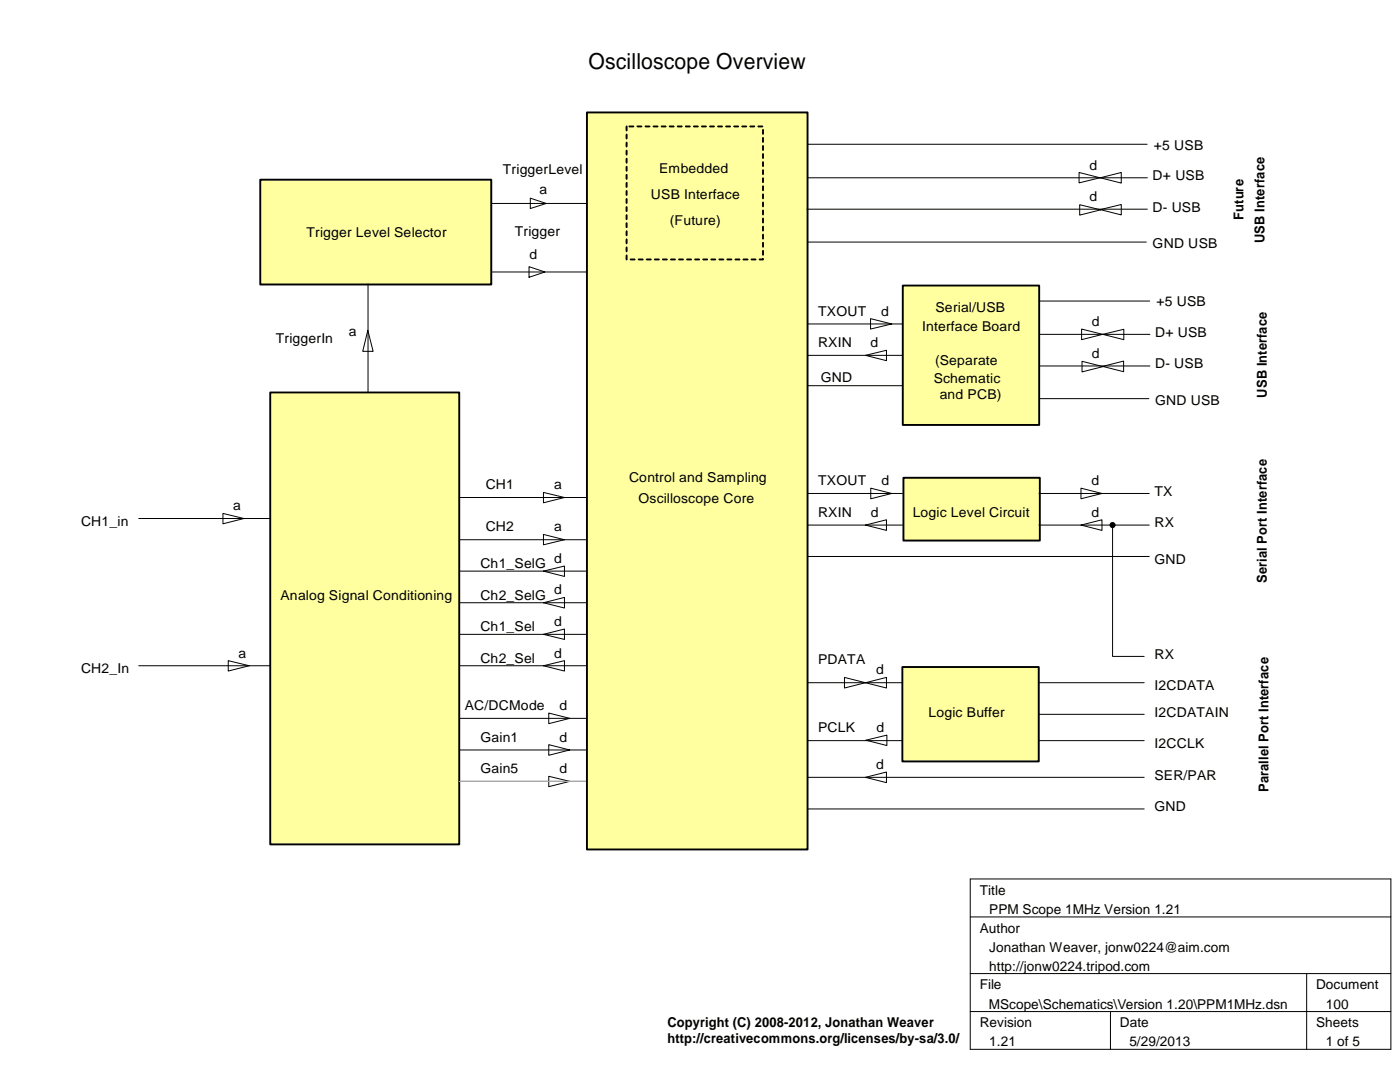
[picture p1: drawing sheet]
<svg xmlns="http://www.w3.org/2000/svg" width="279mm" height="216mm" viewBox="0 0 279 216" stroke-linecap="round" stroke-linejoin="round" font-family="sans-serif">
<defs><g id="words">
<text font-size="4.4" x="117.5" y="13.7">Oscilloscope Overview</text>
<g font-size="2.7">
<text x="230.3" y="29.9">+5 USB</text>
<text x="100.4" y="34.8">TriggerLevel</text>
<text x="131.6" y="34.5">Embedded</text>
<text x="217.5" y="33.8">d</text>
<text x="230" y="35.9">D+ USB</text>
<text x="107.7" y="38.7">a</text>
<text x="129.9" y="39.7">USB Interface</text>
<text x="217.5" y="40.1">d</text>
<text x="61.2" y="47.4">Trigger Level Selector</text>
<text x="102.7" y="47.1">Trigger</text>
<text x="133.7" y="44.9">(Future)</text>
<text x="230" y="42.2">D- USB</text>
<text x="248.2" y="43.9" transform="rotate(-90 248.2 43.9)">Future</text>
<text x="105.7" y="51.7">d</text>
<text x="230" y="49.5">GND USB</text>
<text x="252.4" y="48.5" transform="rotate(-90 252.4 48.5)">USB Interface</text>
<text x="163.3" y="63">TXOUT</text>
<text x="175.9" y="63">d</text>
<text x="186.7" y="62.2">Serial/USB</text>
<text x="217.9" y="65.1">d</text>
<text x="230.8" y="61.1">+5 USB</text>
<text x="55" y="68.4">TriggerIn</text>
<text x="69.6" y="67.1">a</text>
<text x="163.3" y="69.3">RXIN</text>
<text x="173.7" y="69.3">d</text>
<text x="184.1" y="66.1">Interface Board</text>
<text x="217.9" y="71.4">d</text>
<text x="230.5" y="67.2">D+ USB</text>
<text x="163.8" y="76.3">GND</text>
<text x="186.4" y="76.3">Schematic</text>
<text x="186.6" y="72.9">(Separate</text>
<text x="230.5" y="73.5">D- USB</text>
<text x="187.5" y="79.5">and PCB)</text>
<text x="230.5" y="80.8">GND USB</text>
<text x="252.9" y="79.3" transform="rotate(-90 252.9 79.3)">USB Interface</text>
<text x="46.6" y="101.9">a</text>
<text x="96.9" y="97.7">CH1</text>
<text x="110.6" y="97.7">a</text>
<text x="125.6" y="96.2">Control and Sampling</text>
<text x="127.4" y="100.5">Oscilloscope Core</text>
<text x="163.3" y="96.8">TXOUT</text>
<text x="175.9" y="96.8">d</text>
<text x="217.8" y="96.8">d</text>
<text x="230.4" y="98.9">TX</text>
<text x="16.2" y="105">CH1_in</text>
<text x="96.9" y="106">CH2</text>
<text x="110.6" y="106">a</text>
<text x="163.3" y="103.1">RXIN</text>
<text x="173.8" y="103.1">d</text>
<text x="182.2" y="103.1">Logic Level Circuit</text>
<text x="217.8" y="103.1">d</text>
<text x="230.4" y="105.2">RX</text>
<text x="95.9" y="113.4">Ch1_SelG</text>
<text x="110.6" y="112.4">d</text>
<text x="230.4" y="112.6">GND</text>
<text x="56" y="119.7">Analog Signal Conditioning</text>
<text x="95.9" y="119.7">Ch2_SelG</text>
<text x="110.6" y="118.6">d</text>
<text x="252.9" y="116.3" transform="rotate(-90 252.9 116.3)">Serial Port Interface</text>
<text x="95.9" y="126">Ch1_Sel</text>
<text x="110.6" y="124.9">d</text>
<text x="47.6" y="131.2">a</text>
<text x="110.6" y="131.2">d</text>
<text x="230.4" y="131.4">RX</text>
<text x="16.2" y="134.4">CH2_In</text>
<text x="95.9" y="132.2">Ch2_Sel</text>
<text x="163.3" y="132.5">PDATA</text>
<text x="174.8" y="134.6">d</text>
<text x="230.4" y="137.8">I2CDATA</text>
<text x="92.8" y="141.7">AC/DCMode</text>
<text x="111.6" y="141.7">d</text>
<text x="185.3" y="143">Logic Buffer</text>
<text x="230.4" y="143">I2CDATAIN</text>
<text x="95.9" y="148">Gain1</text>
<text x="111.6" y="148">d</text>
<text x="163.3" y="146.1">PCLK</text>
<text x="174.9" y="146.1">d</text>
<text x="230.4" y="149.3">I2CCLK</text>
<text x="95.9" y="154.3">Gain5</text>
<text x="111.6" y="154.3">d</text>
<text x="174.8" y="153.5">d</text>
<text x="230.4" y="155.6">SER/PAR</text>
<text x="230.4" y="161.9">GND</text>
<text x="253.2" y="158" transform="rotate(-90 253.2 158)">Parallel Port Interface</text>
<text x="195.5" y="178.6">Title</text>
<text x="197.4" y="182.4">PPM Scope 1MHz Version 1.21</text>
<text x="195.5" y="186.1">Author</text>
<text x="197.4" y="189.9">Jonathan Weaver, jonw0224@aim.com</text>
<text x="195.5" y="197.4">File</text>
<text x="197.4" y="193.7">http://jonw0224.tripod.com</text>
<text x="262.7" y="197.4">Document</text>
<text x="168" y="201.3">C:\SkyDrive\Projects\PPMScope\Schematics\Version 1.20\PPM1MHz.dsn</text>
<text x="264.6" y="201.3">100</text>
<text x="133.2" y="205">Copyright (C) 2008-2012, Jonathan Weaver</text>
<text x="133.2" y="208.1">http://creativecommons.org/licenses/by-sa/3.0/</text>
<text x="195.5" y="205">Revision</text>
<text x="197.4" y="208.8">1.21</text>
<text x="223.5" y="205">Date</text>
<text x="225.4" y="208.8">5/29/2013</text>
<text x="262.7" y="205">Sheets</text>
<text x="264.6" y="208.8">1 of 5</text>
</g>
</g></defs>
<path d="M161.2 77h18.8" fill="none" stroke="#000" stroke-width=".2"/>
<path d="M53.9 78.3h37.8v90.2h-37.8z" fill-rule="evenodd" fill="#ffffa0"/>
<path d="M53.9 78.3h37.8v90.2h-37.8z" fill="none" stroke="#000" stroke-width=".38"/>
<path d="M51.9 35.9h46.1v20.9h-46.1z" fill-rule="evenodd" fill="#ffffa0"/>
<path d="M51.9 35.9h46.1v20.9h-46.1z" fill="none" stroke="#000" stroke-width=".38"/>
<path d="M117.1 22.4h44.1v147.1h-44.1z" fill-rule="evenodd" fill="#ffffa0"/>
<path d="M117.1 22.4h44.1v147.1h-44.1z" fill="none" stroke="#000" stroke-width=".38"/>
<path d="M180.3 95.3h27.2v12.6h-27.2z" fill-rule="evenodd" fill="#ffffa0"/>
<path d="M180.3 95.3h27.2v12.6h-27.2z" fill="none" stroke="#000" stroke-width=".38"/>
<g fill="none" stroke="#000" stroke-width=".2">
<path d="M105.8 39.5l3.2 1.1-3.2 1zM98.1 40.6h18.9M98.3 54.3h18.8M105.6 53.2l3.2 1.1-3.2 1zM73.4 65.9l1.1 4.2h-2.1zM91.7 99.3h25.2M108.5 98.3l4.1 1-4.1 1zM161.2 98.5h18.9M173.8 97.4l4.2 1.1-4.2 1zM207.3 98.5h22.1M215.7 97.4l4.2 1.1-4.2 1zM27.7 103.5h26.2"/>
<path d="M44.5 102.4l4.2 1.1-4.2 1zM91.7 107.7h25.2M91.7 114h25.2M108.5 106.6l4.1 1.1-4.1 1zM108.5 114l4.1-1.1v2.1zM161.2 104.8h18.9M161.2 111h68.2M172.7 104.8l4.2-1.1v2.1zM207.3 104.8h22.1M215.7 104.8l4.2-1.1v2.1zM27.7 132.8h26.2M45.6 131.8l4.1 1-4.1 1.1z"/>
<path d="M91.7 132.8h25.2M91.7 126.6h25.2M91.7 120.3h25.2M108.5 126.6l4.1-1.1v2.1zM108.5 132.8l4.1-1v2.1zM108.5 120.3l4.1-1.1v2.1zM161.2 136.2h67.1M168.5 135.2l4.2 1-4.2 1.1zM172.7 136.2l4.2-1v2.1zM91.7 143.3h25.2M91.7 149.6h25.2M91.7 155.9h25.2"/>
<path d="M109.5 142.3l4.2 1-4.2 1.1zM109.5 148.6l4.2 1-4.2 1.1zM109.5 154.9l4.2 1-4.2 1.1zM161.2 147.8h67.1M161.2 155.1h67.1M172.8 147.7l4.2-1v2.1zM207.3 142.5h21M161.2 161.4h67.1"/>
</g>
<path d="M180.1 133.1h27.2v18.8h-27.2z" fill-rule="evenodd" fill="#ffffa0"/>
<path d="M180.1 133.1h27.2v18.8h-27.2z" fill="none" stroke="#000" stroke-width=".38"/>
<g fill="none" stroke="#000" stroke-width=".2">
<path d="M73.4 56.6v21.7M222 104.8v26.2h6.3M172.7 155.1l4.2-1v2.1z"/>
<circle cx="222" cy="104.8" r=".51"/>
</g>
<circle cx="222" cy="104.8" r=".51" fill="#000"/>
<path d="M180.2 57h27.2v27.8h-27.2z" fill-rule="evenodd" fill="#ffffa0"/>
<path d="M180.2 57h27.2v27.8h-27.2z" fill="none" stroke="#000" stroke-width=".38"/>
<path d="M161.2 64.6h18.8M161.2 70.9h18.8M172.7 70.9l4.2-1v2.1zM173.7 63.6l4.3 1-4.3 1.1zM207.4 66.7h22.1M207.4 73h22.1M207.4 60.1h22M207.5 79.5h21.8M215.9 65.7l4.1 1-4.1 1.1zM215.9 72.1l4.2 1.1-4.2 1zM220 73.1l4.2-1v2.1zM220.1 66.7l4.2-1v2.1z" fill="none" stroke="#000" stroke-width=".2"/>
<path d="M125.1 25.2h27.2v26.6h-27.2z" fill-rule="evenodd" fill="#ffffa0"/>
<path d="M125.1 25.2h27.2v26.6h-27.2z" fill="none" stroke="#000" stroke-width=".38" stroke-dasharray=".8 .8"/>
<g fill="none" stroke="#000" stroke-width=".2">
<path d="M161.2 35.5h67.8M161.2 28.8h67.7M215.3 34.4l4.2 1.1-4.2 1zM219.6 35.5l4.2-1.1v2.1zM161 41.7h68M161.3 48.3h67.5M215.5 40.9l4.2 1-4.2 1zM219.6 41.8l4.2-1v2.1zM193.6 175.4h84v34h-84zM193.6 183h84M193.6 194.3h84M260.8 194.3v15.1"/>
<path d="M193.6 201.8h84M221.6 201.8v7.6"/>
</g>
<path d="M91.7 155.9h25.2" fill="none" stroke="#c0c0c0" stroke-width=".2"/>
<use href="#words"/>
</svg>
